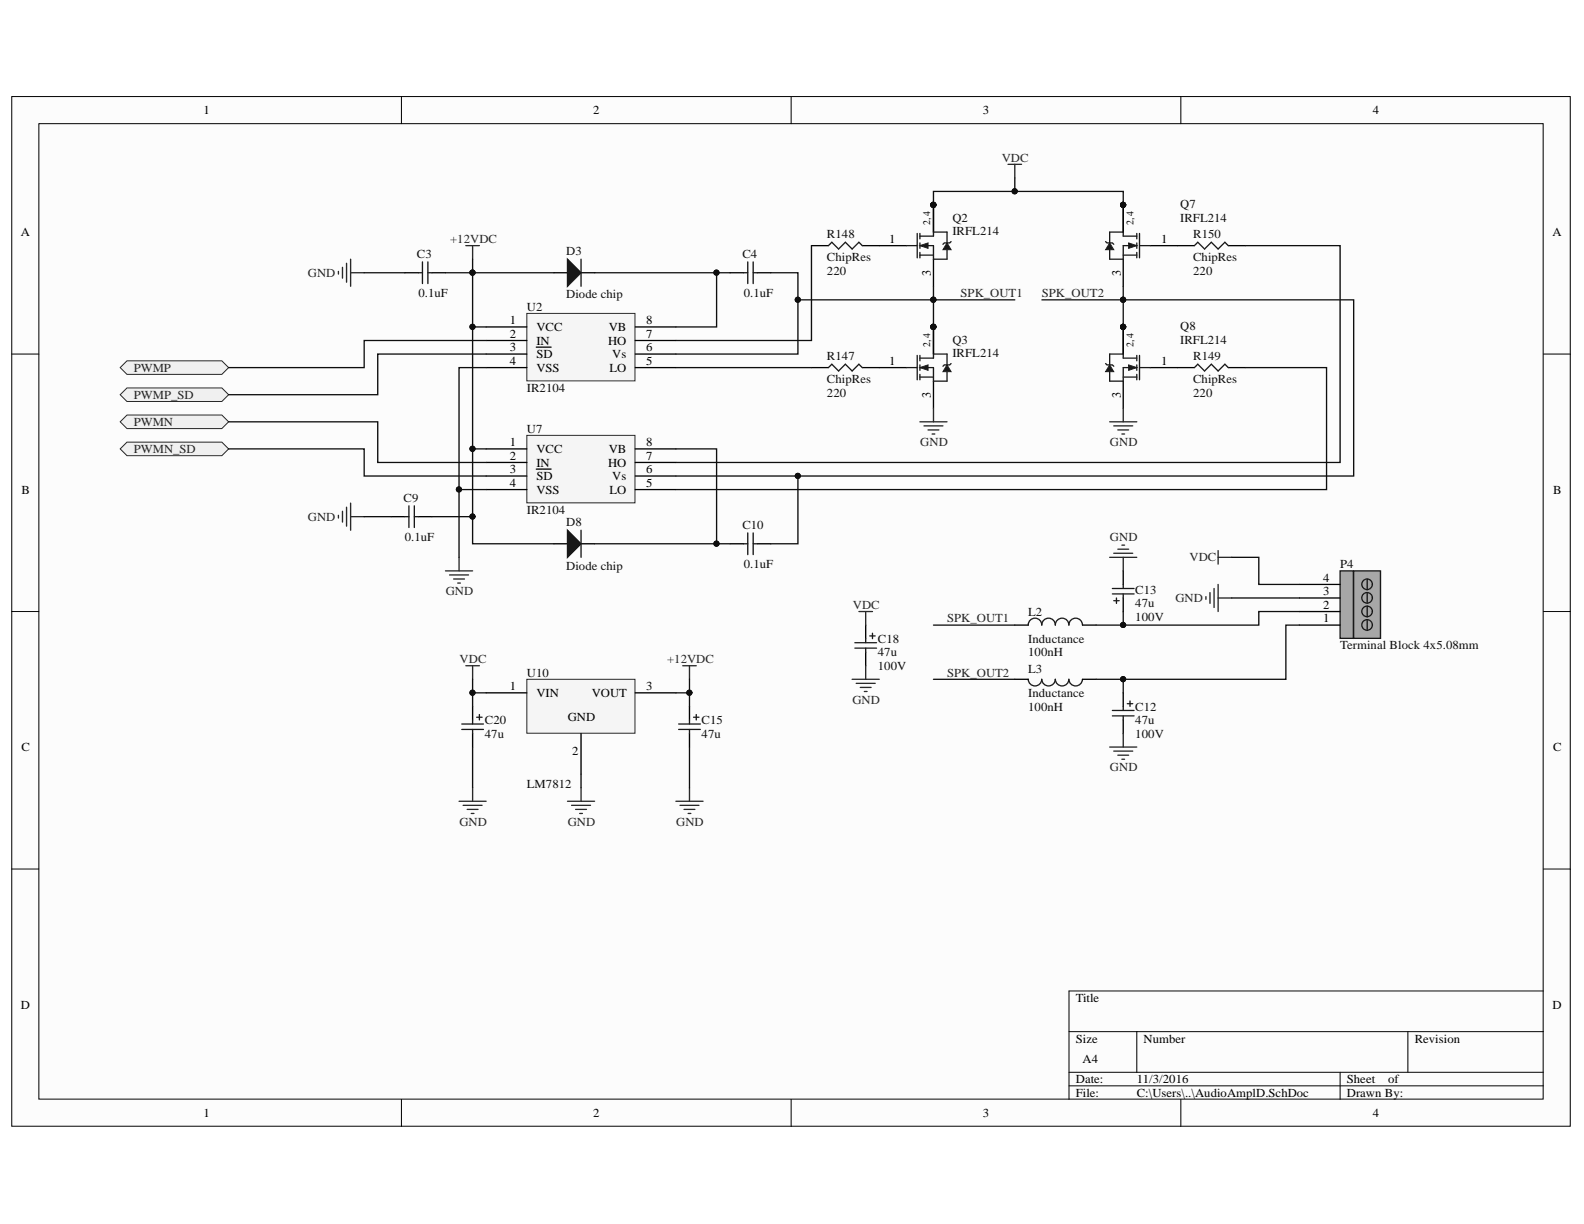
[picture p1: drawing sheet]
<svg xmlns="http://www.w3.org/2000/svg" width="279mm" height="216mm" viewBox="0 0 279 216" stroke-linecap="round" stroke-linejoin="round" font-family="sans-serif">
<defs><g id="words">
<g font-size="2.2">
<text x="35.9" y="20.2">1</text>
<text x="104.6" y="20.2">2</text>
<text x="173.4" y="20.2">3</text>
<text x="242.1" y="20.2">4</text>
<text x="3.7" y="41.7">A</text>
<text x="273.9" y="41.7">A</text>
<text x="156.9" y="42.9">1</text>
<text x="204.8" y="42.9">1</text>
<text x="164.2" y="48.7" transform="rotate(-90 164.2 48.7)">3</text>
<text x="197.7" y="48.7" transform="rotate(-90 197.7 48.7)">3</text>
<text x="89.9" y="57.2">1</text>
<text x="89.9" y="59.6">2</text>
<text x="94.6" y="58.4">VCC</text>
<text x="107.4" y="58.4">VB</text>
<text x="114" y="59.6">7</text>
<text x="114" y="57.2">8</text>
<text x="89.9" y="62">3</text>
<text x="89.9" y="64.4">4</text>
<text x="94.6" y="60.8">IN</text>
<text x="94.6" y="63.2">SD</text>
<text x="94.6" y="65.6">VSS</text>
<text x="107.3" y="60.8">HO</text>
<text x="107.5" y="65.6">LO</text>
<text x="108" y="63.2">Vs</text>
<text x="114" y="64.4">5</text>
<text x="114" y="62">6</text>
<text x="156.9" y="64.4">1</text>
<text x="204.8" y="64.4">1</text>
<text x="164.2" y="70.2" transform="rotate(-90 164.2 70.2)">3</text>
<text x="197.7" y="70.2" transform="rotate(-90 197.7 70.2)">3</text>
<text x="89.9" y="78.7">1</text>
<text x="89.9" y="81.1">2</text>
<text x="89.9" y="83.5">3</text>
<text x="94.6" y="79.9">VCC</text>
<text x="94.6" y="82.3">IN</text>
<text x="107.3" y="82.3">HO</text>
<text x="107.4" y="79.9">VB</text>
<text x="114" y="83.5">6</text>
<text x="114" y="81.1">7</text>
<text x="114" y="78.7">8</text>
<text x="3.8" y="87.1">B</text>
<text x="89.9" y="85.9">4</text>
<text x="94.6" y="84.7">SD</text>
<text x="94.6" y="87.1">VSS</text>
<text x="107.5" y="87.1">LO</text>
<text x="108" y="84.7">Vs</text>
<text x="114" y="85.9">5</text>
<text x="273.9" y="87.1">B</text>
<text x="233.4" y="107.4">2</text>
<text x="233.4" y="105">3</text>
<text x="233.4" y="102.6">4</text>
<text x="233.4" y="109.8">1</text>
<text x="89.9" y="121.7">1</text>
<text x="94.6" y="122.9">VIN</text>
<text x="104.4" y="122.9">VOUT</text>
<text x="114" y="121.7">3</text>
<text x="100.2" y="127.2">GND</text>
<text x="3.8" y="132.5">C</text>
<text x="100.9" y="133.2">2</text>
<text x="273.9" y="132.5">C</text>
<text x="3.7" y="177.9">D</text>
<text x="189.8" y="176.7">Title</text>
<text x="273.9" y="177.9">D</text>
<text x="189.8" y="183.9">Size</text>
<text x="201.7" y="183.9">Number</text>
<text x="249.5" y="183.9">Revision</text>
<text x="189.8" y="191">Date:</text>
<text x="191" y="187.5">A4</text>
<text x="200.5" y="191">11/3/2016</text>
<text x="237.6" y="191">Sheet</text>
<text x="244.9" y="191">of</text>
<text x="35.9" y="197.1">1</text>
<text x="104.6" y="197.1">2</text>
<text x="173.4" y="197.1">3</text>
<text x="189.8" y="193.5">File:</text>
<text x="200.5" y="193.5">C:\Users\..\AudioAmplD.SchDoc</text>
<text x="237.6" y="193.5">Drawn By:</text>
<text x="242.1" y="197.1">4</text>
</g>
<g font-size="2.2" fill="#262626">
<text x="176.7" y="28.5">VDC</text>
<text x="79.4" y="42.9">+12VDC</text>
<text x="54.3" y="48.8">GND</text>
<text x="169.4" y="52.4">SPK_OUT1</text>
<text x="183.8" y="52.4">SPK_OUT2</text>
<text x="23.6" y="65.6">PWMP</text>
<text x="23.6" y="70.4">PWMP_SD</text>
<text x="23.6" y="75.1">PWMN</text>
<text x="23.6" y="79.9">PWMN_SD</text>
<text x="162.3" y="78.7">GND</text>
<text x="195.8" y="78.7">GND</text>
<text x="54.3" y="91.8">GND</text>
<text x="195.8" y="95.4">GND</text>
<text x="209.8" y="99">VDC</text>
<text x="78.6" y="105">GND</text>
<text x="150.4" y="107.4">VDC</text>
<text x="207.3" y="106.2">GND</text>
<text x="167.1" y="109.8">SPK_OUT1</text>
<text x="81.1" y="117">VDC</text>
<text x="117.7" y="117">+12VDC</text>
<text x="167.1" y="119.4">SPK_OUT2</text>
<text x="150.4" y="124.2">GND</text>
<text x="195.8" y="136.1">GND</text>
<text x="81" y="145.6">GND</text>
<text x="100.2" y="145.6">GND</text>
<text x="119.3" y="145.6">GND</text>
</g>
<g font-size="2.2" fill="#0e0e0e">
<text x="168" y="39.2">Q2</text>
<text x="168" y="41.5">IRFL214</text>
<text x="208.2" y="36.7">Q7</text>
<text x="208.2" y="39.2">IRFL214</text>
<text x="73.5" y="45.5">C3</text>
<text x="99.9" y="45">D3</text>
<text x="130.9" y="45.5">C4</text>
<text x="145.9" y="42">R148</text>
<text x="145.9" y="46.1">ChipRes</text>
<text x="210.5" y="42">R150</text>
<text x="210.5" y="46.1">ChipRes</text>
<text x="73.8" y="52.4">0.1uF</text>
<text x="99.9" y="52.6">Diode chip</text>
<text x="131.2" y="52.4">0.1uF</text>
<text x="145.9" y="48.5">220</text>
<text x="210.5" y="48.5">220</text>
<text x="92.9" y="54.8">U2</text>
<text x="208.2" y="58.3">Q8</text>
<text x="145.9" y="63.6">R147</text>
<text x="168" y="60.6">Q3</text>
<text x="168" y="63">IRFL214</text>
<text x="208.2" y="60.6">IRFL214</text>
<text x="210.5" y="63.6">R149</text>
<text x="92.9" y="69.1">IR2104</text>
<text x="145.9" y="70">220</text>
<text x="145.9" y="67.6">ChipRes</text>
<text x="210.5" y="70">220</text>
<text x="210.5" y="67.6">ChipRes</text>
<text x="92.9" y="76.3">U7</text>
<text x="71.2" y="88.5">C9</text>
<text x="71.4" y="95.4">0.1uF</text>
<text x="92.9" y="90.7">IR2104</text>
<text x="99.9" y="92.8">D8</text>
<text x="130.9" y="93.3">C10</text>
<text x="99.9" y="100.5">Diode chip</text>
<text x="131.2" y="100.2">0.1uF</text>
<text x="236.4" y="100.2">P4</text>
<text x="200.3" y="107.2">47u</text>
<text x="200.3" y="104.8">C13</text>
<text x="154.8" y="113.4">C18</text>
<text x="181.4" y="108.6">L2</text>
<text x="181.4" y="113.4">Inductance</text>
<text x="200.3" y="109.6">100V</text>
<text x="92.9" y="119.4">U10</text>
<text x="154.8" y="115.8">47u</text>
<text x="154.8" y="118.1">100V</text>
<text x="181.4" y="118.7">L3</text>
<text x="181.4" y="115.8">100nH</text>
<text x="236.4" y="114.6">Terminal Block 4x5.08mm</text>
<text x="181.4" y="125.3">100nH</text>
<text x="181.4" y="123">Inductance</text>
<text x="200.3" y="125.3">C12</text>
<text x="85.5" y="130.1">47u</text>
<text x="85.5" y="127.7">C20</text>
<text x="123.8" y="130.1">47u</text>
<text x="123.8" y="127.7">C15</text>
<text x="200.3" y="127.7">47u</text>
<text x="200.3" y="130.1">100V</text>
<text x="92.9" y="139">LM7812</text>
</g>
<g font-size="1.8">
<text x="164.1" y="39.7" transform="rotate(-90 164.1 39.7)">2, 4</text>
<text x="199.9" y="39.7" transform="rotate(-90 199.9 39.7)">2, 4</text>
<text x="164.1" y="61.3" transform="rotate(-90 164.1 61.3)">2, 4</text>
<text x="199.9" y="61.3" transform="rotate(-90 199.9 61.3)">2, 4</text>
</g>
</g></defs>
<g fill="#fcfcfc" stroke="#000" stroke-width=".18">
<path d="M2.1 17h274.9v181.7h-274.9z"/>
<path d="M6.9 21.8h265.3v172.1h-265.3z"/>
</g>
<g fill="none" stroke="#000" stroke-width=".18">
<path d="M70.8 17v4.8M139.5 17v4.8M208.3 17v4.8M2.1 62.5h4.8M272.2 62.5h4.8M2.1 107.9h4.8M272.2 107.9h4.8M2.1 153.3h4.8M272.2 153.3h4.8M272.2 174.8h-83.6v19.1M70.8 193.9v4.8M139.5 193.9v4.8"/>
<path d="M188.6 182h83.6M188.6 189.1h83.6M188.6 191.5h83.6M200.5 182v7.1M208.3 193.9v4.8M236.4 189.1v4.8M248.3 182v7.1"/>
</g>
<path d="M92.9 55.3h19.1v11.9h-19.1z" fill="#f5f5f5" stroke="#262626" stroke-width=".18"/>
<path d="M85.8 57.7h7.1M112.1 57.7h7.1M85.8 60.1h7.1M85.8 62.5h7.1M85.8 64.8h7.1M94.6 61.2h1.1M95.8 61.2h1.4M112.1 60.1h7.1M112.1 62.5h7.1M112.1 64.8h7.1" fill="none" stroke="#000" stroke-width=".23"/>
<path d="M92.9 76.8h19.1v11.9h-19.1z" fill="#f5f5f5" stroke="#262626" stroke-width=".18"/>
<path d="M85.8 79.2h7.1M112.1 79.2h7.1M85.8 81.6h7.1M85.8 84h7.1M85.8 86.4h7.1M94.6 82.7h1.1M95.8 82.7h1.4M112.1 81.6h7.1M112.1 84h7.1M112.1 86.4h7.1" fill="none" stroke="#000" stroke-width=".23"/>
<g fill="#f0f0f0" stroke="#262626" stroke-width=".18">
<path d="M21.2 74.4l1.2-1.2h16.7l1.2 1.2-1.2 1.2h-16.7z" fill-rule="evenodd"/>
<path d="M21.2 79.2l1.2-1.2h16.7l1.2 1.2-1.2 1.2h-16.7z" fill-rule="evenodd"/>
<path d="M21.2 64.8l1.2-1.2h16.7l1.2 1.2-1.2 1.2h-16.7z" fill-rule="evenodd"/>
<path d="M21.2 69.6l1.2-1.2h16.7l1.2 1.2-1.2 1.2h-16.7z" fill-rule="evenodd"/>
</g>
<path d="M97.7 48.1h2.4M102.5 48.1h2.4" fill="none" stroke="#000" stroke-width=".23"/>
<path d="M100.1 45.7l2.4 2.4-2.4 2.4z" fill="#1c1c1c"/>
<path d="M100.1 45.7l2.4 2.4-2.4 2.4zM102.5 45.7v4.8" fill="none" stroke="#1c1c1c" stroke-width=".23"/>
<path d="M97.7 95.9h2.4M102.5 95.9h2.4" fill="none" stroke="#000" stroke-width=".23"/>
<path d="M100.1 93.5l2.4 2.4-2.4 2.4z" fill="#1c1c1c"/>
<g fill="none" stroke="#1c1c1c" stroke-width=".23">
<path d="M73.8 48.1h.7M74.5 46.2v3.8M75.5 48.1h.7M75.5 46.2v3.8M131.2 48.1h.7M131.9 46.2v3.8M132.9 46.2v3.8M132.9 48.1h.7M159.9 43.3h1.9M161.8 41.2v4.3M162.3 41.7h2.4M162.3 43.3h2.4v2.4"/>
<path d="M162.3 45h2.4M162.3 41.2v.9M162.3 42.9v.9M162.3 44.5v1M71.4 91.1h.7M72.1 89.2v3.8M73.1 89.2v3.8M73.1 91.1h.7M100.1 93.5l2.4 2.4-2.4 2.4zM102.5 93.5v4.8M131.2 95.9h.7M131.9 94v3.8"/>
<path d="M132.9 94v3.8M132.9 95.9h.7"/>
</g>
<g fill="none" stroke="#262626" stroke-width=".23">
<path d="M59.7 47.9v.4M60.4 47.2v1.9M61.1 46.4v3.4M61.8 45.7v4.8M61.8 48.1h2.4M82.2 43.3h2.4M83.4 43.3v2.4M59.7 90.9v.5M60.4 90.2v1.9M61.1 89.5v3.3M61.8 88.7v4.8M61.8 91.1h2.4"/>
<path d="M81 98.3v2.4M78.6 100.7h4.8M79.3 101.4h3.3M80 102.1h1.9M80.7 102.8h.5"/>
</g>
<path d="M164.7 36.2v4.7M71.4 48.1h2.4M76.2 48.1h2.4M128.8 48.1h2.4M133.6 48.1h2.4M155.1 43.3h4.8M164.7 45.7v4.8M69 91.1h2.4M73.8 91.1h2.4M128.8 95.9h2.4M133.6 95.9h2.4" fill="none" stroke="#000" stroke-width=".23"/>
<circle cx="164.6" cy="36.1" r=".45" fill="#0e0e0e" stroke="#0e0e0e" stroke-width=".18"/>
<path d="M162.3 43.3l1.4-.4v.9z" fill="#1c1c1c"/>
<path d="M162.3 43.3l1.4-.4v.9z" fill="none" stroke="#1c1c1c" stroke-width=".18"/>
<path d="M164.7 40.9v.8M164.7 45.7h2.3" fill="none" stroke="#1c1c1c" stroke-width=".23"/>
<path d="M164.7 36.2v4.7" fill="none" stroke="#000" stroke-width=".23"/>
<circle cx="164.6" cy="36.1" r=".45" fill="#0e0e0e" stroke="#0e0e0e" stroke-width=".18"/>
<path d="M167 42.9l.8 1.1h-1.5z" fill="#1c1c1c"/>
<path d="M167 42.9l.8 1.1h-1.5z" fill="none" stroke="#1c1c1c" stroke-width=".18"/>
<path d="M164.7 40.9h2.3v2M167 44v1.7M167.8 42.6l-.3 .3h-.9l-.3 .2M159.9 64.8h1.9M161.8 62.7v4.3M162.3 63.2h2.4M162.3 64.8h2.4v2.4M162.3 66.5h2.4M162.3 62.7v.9M162.3 64.4v.9M162.3 66v1" fill="none" stroke="#1c1c1c" stroke-width=".23"/>
<g fill="#0e0e0e" stroke="#0e0e0e" stroke-width=".18">
<circle cx="164.6" cy="36.1" r=".45"/>
<circle cx="164.6" cy="57.6" r=".45"/>
</g>
<path d="M164.7 57.7v4.8M155.1 64.8h4.8M164.7 67.2v4.8" fill="none" stroke="#000" stroke-width=".23"/>
<path d="M162.3 64.8l1.4-.4v.9z" fill="#1c1c1c"/>
<path d="M162.3 64.8l1.4-.4v.9z" fill="none" stroke="#1c1c1c" stroke-width=".18"/>
<path d="M164.7 62.5v.7M164.7 67.2h2.3" fill="none" stroke="#1c1c1c" stroke-width=".23"/>
<path d="M164.7 57.7v4.8" fill="none" stroke="#000" stroke-width=".23"/>
<circle cx="164.6" cy="57.6" r=".45" fill="#0e0e0e" stroke="#0e0e0e" stroke-width=".18"/>
<path d="M167 64.4l.8 1.2h-1.5z" fill="#1c1c1c"/>
<path d="M167 64.4l.8 1.2h-1.5z" fill="none" stroke="#1c1c1c" stroke-width=".18"/>
<path d="M198.1 41.7h2.4M198.1 45h2.4M200.5 43.3h-2.4v2.4M200.5 41.2v.9M200.5 42.9v.9M200.5 44.5v1M201 43.3h1.9M201 41.2v4.3M164.7 62.5h2.3v1.9M167 65.6v1.6M167.8 64.1l-.3 .3h-.9l-.3 .2" fill="none" stroke="#1c1c1c" stroke-width=".23"/>
<g fill="#0e0e0e" stroke="#0e0e0e" stroke-width=".18">
<circle cx="164.6" cy="57.6" r=".45"/>
<circle cx="198.1" cy="36.1" r=".45"/>
</g>
<path d="M198.1 36.2v4.7M198.1 45.7v4.8M202.9 43.3h4.8" fill="none" stroke="#000" stroke-width=".23"/>
<path d="M199.1 42.9l1.4 .4-1.4 .5z" fill="#1c1c1c"/>
<path d="M199.1 42.9l1.4 .4-1.4 .5z" fill="none" stroke="#1c1c1c" stroke-width=".18"/>
<path d="M195.7 45.7h2.4M198.1 40.9v.8" fill="none" stroke="#1c1c1c" stroke-width=".23"/>
<path d="M198.1 36.2v4.7" fill="none" stroke="#000" stroke-width=".23"/>
<circle cx="198.1" cy="36.1" r=".45" fill="#0e0e0e" stroke="#0e0e0e" stroke-width=".18"/>
<path d="M195.7 42.9l.8 1.1h-1.5z" fill="#1c1c1c"/>
<path d="M195.7 42.9l.8 1.1h-1.5z" fill="none" stroke="#1c1c1c" stroke-width=".18"/>
<path d="M195 42.6l.3 .3h.9l.3 .2M195.7 44v1.7M198.1 40.9h-2.4v2M198.1 63.2h2.4M198.1 66.5h2.4M200.5 64.8h-2.4v2.4M200.5 62.7v.9M200.5 64.4v.9M200.5 66v1M201 64.8h1.9M201 62.7v4.3" fill="none" stroke="#1c1c1c" stroke-width=".23"/>
<g fill="#0e0e0e" stroke="#0e0e0e" stroke-width=".18">
<circle cx="198.1" cy="36.1" r=".45"/>
<circle cx="198.1" cy="57.6" r=".45"/>
</g>
<path d="M198.1 57.7v4.8M198.1 67.2v4.8M202.9 64.8h4.8" fill="none" stroke="#000" stroke-width=".23"/>
<path d="M199.1 64.4l1.4 .4-1.4 .5z" fill="#1c1c1c"/>
<path d="M199.1 64.4l1.4 .4-1.4 .5z" fill="none" stroke="#1c1c1c" stroke-width=".18"/>
<path d="M195.7 67.2h2.4M198.1 62.5v.7" fill="none" stroke="#1c1c1c" stroke-width=".23"/>
<path d="M198.1 57.7v4.8" fill="none" stroke="#000" stroke-width=".23"/>
<circle cx="198.1" cy="57.6" r=".45" fill="#0e0e0e" stroke="#0e0e0e" stroke-width=".18"/>
<path d="M195.7 64.4l.8 1.2h-1.5z" fill="#1c1c1c"/>
<path d="M195.7 64.4l.8 1.2h-1.5z" fill="none" stroke="#1c1c1c" stroke-width=".18"/>
<g fill="none" stroke="#1c1c1c" stroke-width=".23">
<path d="M146.1 43.3l.4-.3a.26 .26 0 0 1 .3-.2 .26 .26 0 0 1 .2 .2l.6 .6a.29 .29 0 0 0 .3 .3 .29 .29 0 0 0 .3-.3l.6-.6a.29 .29 0 0 1 .3-.3 .29 .29 0 0 1 .3 .3l.6 .6a.29 .29 0 0 0 .3 .3 .29 .29 0 0 0 .3-.3l.7-.6a.32 .32 0 0 1 .3-.2 .32 .32 0 0 1 .3 .3l.2 .2M210.7 43.3l.3-.3a.26 .26 0 0 1 .3-.2 .26 .26 0 0 1 .3 .2l.6 .6a.29 .29 0 0 0 .3 .3 .29 .29 0 0 0 .3-.3l.6-.6a.29 .29 0 0 1 .3-.3 .29 .29 0 0 1 .3 .3l.6 .6a.29 .29 0 0 0 .3 .3 .29 .29 0 0 0 .2-.3l.7-.6a.32 .32 0 0 1 .4-.2 .32 .32 0 0 1 .2 .3l.3 .2M146.1 64.8l.4-.3a.26 .26 0 0 1 .3-.2 .26 .26 0 0 1 .2 .2l.6 .7a.29 .29 0 0 0 .3 .2 .29 .29 0 0 0 .3-.2l.6-.7a.29 .29 0 0 1 .3-.3 .29 .29 0 0 1 .3 .3l.6 .7a.29 .29 0 0 0 .3 .2 .29 .29 0 0 0 .3-.2l.7-.7a.32 .32 0 0 1 .3-.2 .32 .32 0 0 1 .3 .3l.2 .2M195 64.1l.3 .3h.9l.3 .2M195.7 65.6v1.6M198.1 62.5h-2.4v1.9M210.7 64.8l.3-.3a.27 .27 0 0 1 .3-.2 .27 .27 0 0 1 .3 .2l.6 .7a.29 .29 0 0 0 .3 .2 .29 .29 0 0 0 .3-.2l.6-.7a.29 .29 0 0 1 .3-.3 .29 .29 0 0 1 .3 .3l.6 .7a.29 .29 0 0 0 .3 .2 .29 .29 0 0 0 .2-.2l.7-.7a.32 .32 0 0 1 .4-.2 .32 .32 0 0 1 .2 .3l.3 .2M190.9 119.8a1.2 1.2 0 0 1-1.2 1.2 1.2 1.2 0 0 1-1.2-1.2 1.2 1.2 0 0 1-1.2 1.2 1.2 1.2 0 0 1-1.2-1.2 1.2 1.2 0 0 1-1.1 1.2 1.2 1.2 0 0 1-1.2-1.2 1.2 1.2 0 0 1-1.2 1.2 1.2 1.2 0 0 1-1.2-1.2M190.9 110.3a1.2 1.2 0 0 0-1.2-1.3 1.2 1.2 0 0 0-1.2 1.3 1.2 1.2 0 0 0-1.2-1.3 1.2 1.2 0 0 0-1.2 1.3 1.2 1.2 0 0 0-1.1-1.3 1.2 1.2 0 0 0-1.2 1.3 1.2 1.2 0 0 0-1.2-1.3 1.2 1.2 0 0 0-1.2 1.3M196.2 104.8h3.8M196.2 103.8h3.8M196.5 106h.9"/>
<path d="M196.9 105.5v.9M198.1 103.1v.7M198.1 104.8v.7"/>
</g>
<circle cx="198.1" cy="57.6" r=".45" fill="#0e0e0e" stroke="#0e0e0e" stroke-width=".18"/>
<path d="M177.8 29h2.4M179 29v2.4M162.3 74.4h4.7M163 75.1h3.3M163.7 75.8h1.9M164.4 76.6h.5M164.7 72v2.4M195.7 74.4h4.8M196.5 75.1h3.3M197.2 75.8h1.9M197.9 76.6h.5M198.1 72v2.4" fill="none" stroke="#262626" stroke-width=".23"/>
<g fill="none" stroke="#000" stroke-width=".23">
<path d="M143.1 43.3h3M152.1 43.3h3M207.7 43.3h3M216.7 43.3h2.9M143.1 64.8h3M152.1 64.8h3M207.7 64.8h3M216.7 64.8h2.9M179 119.8h2.4M179 110.3h2.4M191 119.8h2.3M191 110.3h2.3"/>
<path d="M198.1 100.7v2.4M198.1 105.5v2.4"/>
</g>
<path d="M236.4 100.7h2.3v11.9h-2.3z" fill="#a7a7a7" stroke="#1c1c1c" stroke-width=".23"/>
<path d="M229.2 110.3h7.2" fill="none" stroke="#000" stroke-width=".23"/>
<path d="M238.8 100.7h4.7v11.9h-4.7z" fill="#a7a7a7" stroke="#1c1c1c" stroke-width=".23"/>
<path d="M229.2 107.9h7.2M229.2 105.5h7.2M229.2 103.1h7.2" fill="none" stroke="#000" stroke-width=".23"/>
<g fill="#a7a7a7" stroke="#1c1c1c" stroke-width=".23">
<circle cx="241.1" cy="110.2" r=".93"/>
<circle cx="241.1" cy="107.8" r=".93"/>
</g>
<path d="M241.2 106.9v1.9" fill="none" stroke="#1c1c1c" stroke-width=".23"/>
<circle cx="241.1" cy="105.5" r=".93" fill="#a7a7a7" stroke="#1c1c1c" stroke-width=".23"/>
<path d="M241.2 104.5v1.9" fill="none" stroke="#1c1c1c" stroke-width=".23"/>
<circle cx="241.1" cy="103.1" r=".93" fill="#a7a7a7" stroke="#1c1c1c" stroke-width=".23"/>
<g fill="none" stroke="#1c1c1c" stroke-width=".23">
<path d="M150.8 113.4h3.8M150.8 114.3h3.8M152.7 112.6v.8M152.7 114.3v.7M153.4 112.2h1M153.9 111.7v.9M241.2 102.1v1.9M241.2 109.3v1.9M196.2 125.3h3.8M196.2 126.3h3.8M198.1 124.6v.7M198.1 126.3v.7"/>
<path d="M198.8 124.1h1M199.3 123.6v1"/>
</g>
<g fill="none" stroke="#262626" stroke-width=".23">
<path d="M195.7 98.3h4.8M196.5 97.6h3.3M197.2 96.9h1.9M197.9 96.2h.5M198.1 98.3v2.4M214.9 97.1v2.4M214.9 98.3h2.4M150.3 119.8h4.8M151.5 107.9h2.4M152.7 107.9v2.4M152.7 117.4v2.4M212.7 105.2v.5"/>
<path d="M213.4 104.5v1.9M214.1 103.8v3.4M214.9 103.1v4.8M214.9 105.5h2.4M151 120.5h3.4M151.7 121.3h2M152.5 122h.4M195.7 131.8h4.8M196.5 132.5h3.3M197.2 133.2h1.9M197.9 133.9h.5M198.1 129.4v2.4"/>
</g>
<path d="M152.7 110.3v2.3M152.7 115v2.4M198.1 122.2v2.4M198.1 127v2.4" fill="none" stroke="#000" stroke-width=".23"/>
<path d="M92.9 119.8h19.1v9.5h-19.1z" fill="#f5f5f5" stroke="#262626" stroke-width=".18"/>
<path d="M83.4 124.6v2.4M83.4 129.4v2.4M85.8 122.2h7.1M102.5 129.4v7.2M112.1 122.2h7.1M121.6 124.6v2.4M121.6 129.4v2.4" fill="none" stroke="#000" stroke-width=".23"/>
<g fill="none" stroke="#262626" stroke-width=".23">
<path d="M82.2 117.4h2.4M83.4 117.4v2.4M120.4 117.4h2.4M121.6 117.4v2.4M83.4 138.9v2.4M102.5 138.9v2.4M121.6 138.9v2.4M81 141.3h4.8M81.7 142.1h3.3M82.4 142.8h1.9M83.1 143.5h.5M100.1 141.3h4.8"/>
<path d="M100.8 142.1h3.4M101.5 142.8h1.9M102.3 143.5h.4M119.2 141.3h4.8M119.9 142.1h3.4M120.7 142.8h1.9M121.4 143.5h.5"/>
</g>
<path d="M81.5 127.7h3.8M81.5 128.7h3.8M83.4 127v.7M83.4 128.7v.7M84.1 126.5h.9M84.6 126v1M119.7 127.7h3.8M119.7 128.7h3.8M121.6 127v.7M121.6 128.7v.7M122.3 126.5h1M122.8 126v1" fill="none" stroke="#1c1c1c" stroke-width=".23"/>
<g fill="none" stroke="#0e0e0e" stroke-width=".23">
<path d="M164.7 36.2v-2.4h33.4v2.4M179 31.4v2.4M64.2 48.1h7.2M78.6 48.1h19.1M83.4 45.7v33.5h2.4M83.4 57.7h2.4M104.9 48.1h21.5v9.6h-7.2M126.4 48.1h2.4M136 48.1h4.7v14.4h-21.5M140.7 52.9h38.3M143.1 43.3v16.8h-23.9M164.7 50.5v7.2"/>
<path d="M183.8 52.9h55v31.1h-98.1M198.1 50.5v7.2M219.6 43.3h16.8v38.3h-117.2M40.3 74.4h26.3v7.2h19.2M40.3 79.2h23.9v4.8h21.6M83.4 79.2v16.7h14.3M85.8 60.1h-21.6v4.7h-23.9M85.8 62.5h-19.2v7.1h-26.3M85.8 64.8h-4.8v21.6M119.2 79.2h7.2v16.7h-21.5M119.2 64.8h23.9M219.6 64.8h14.4v21.6h-114.8"/>
<path d="M64.2 91.1h4.8M76.2 91.1h7.2M85.8 86.4h-4.8v11.9M119.2 84h21.5v11.9h-4.7M126.4 95.9h2.4M217.3 98.3h4.7v4.8h7.2M83.4 119.8v4.8M121.6 119.8v4.8M164.7 110.3h14.3M164.7 119.8h14.3M198.1 107.9v2.4M198.1 119.8v2.4"/>
<path d="M217.3 105.5h11.9M229.2 110.3h-2.4v9.5h-33.5M229.2 107.9h-7.2v2.4h-28.7M83.4 131.8v7.1M83.4 122.2h2.4M102.5 136.6v2.3M119.2 122.2h2.4M121.6 131.8v7.1"/>
</g>
<g fill="#0e0e0e" stroke="#0e0e0e" stroke-width=".18">
<circle cx="83.3" cy="57.6" r=".45"/>
<circle cx="83.3" cy="48.1" r=".45"/>
<circle cx="126.4" cy="48.1" r=".45"/>
<circle cx="126.4" cy="95.9" r=".45"/>
<circle cx="80.9" cy="86.3" r=".45"/>
<circle cx="83.3" cy="91.1" r=".45"/>
<circle cx="140.7" cy="83.9" r=".45"/>
<circle cx="164.6" cy="52.9" r=".45"/>
<circle cx="140.7" cy="52.9" r=".45"/>
<circle cx="198.1" cy="52.9" r=".45"/>
<circle cx="179" cy="33.7" r=".45"/>
<circle cx="198.1" cy="110.2" r=".45"/>
<circle cx="198.1" cy="119.8" r=".45"/>
<circle cx="83.3" cy="79.2" r=".45"/>
<circle cx="164.6" cy="36.1" r=".45"/>
<circle cx="198.1" cy="36.1" r=".45"/>
<circle cx="164.6" cy="57.6" r=".45"/>
<circle cx="198.1" cy="57.6" r=".45"/>
<circle cx="121.6" cy="122.2" r=".45"/>
<circle cx="83.3" cy="122.2" r=".45"/>
</g>
<use href="#words"/>
</svg>
